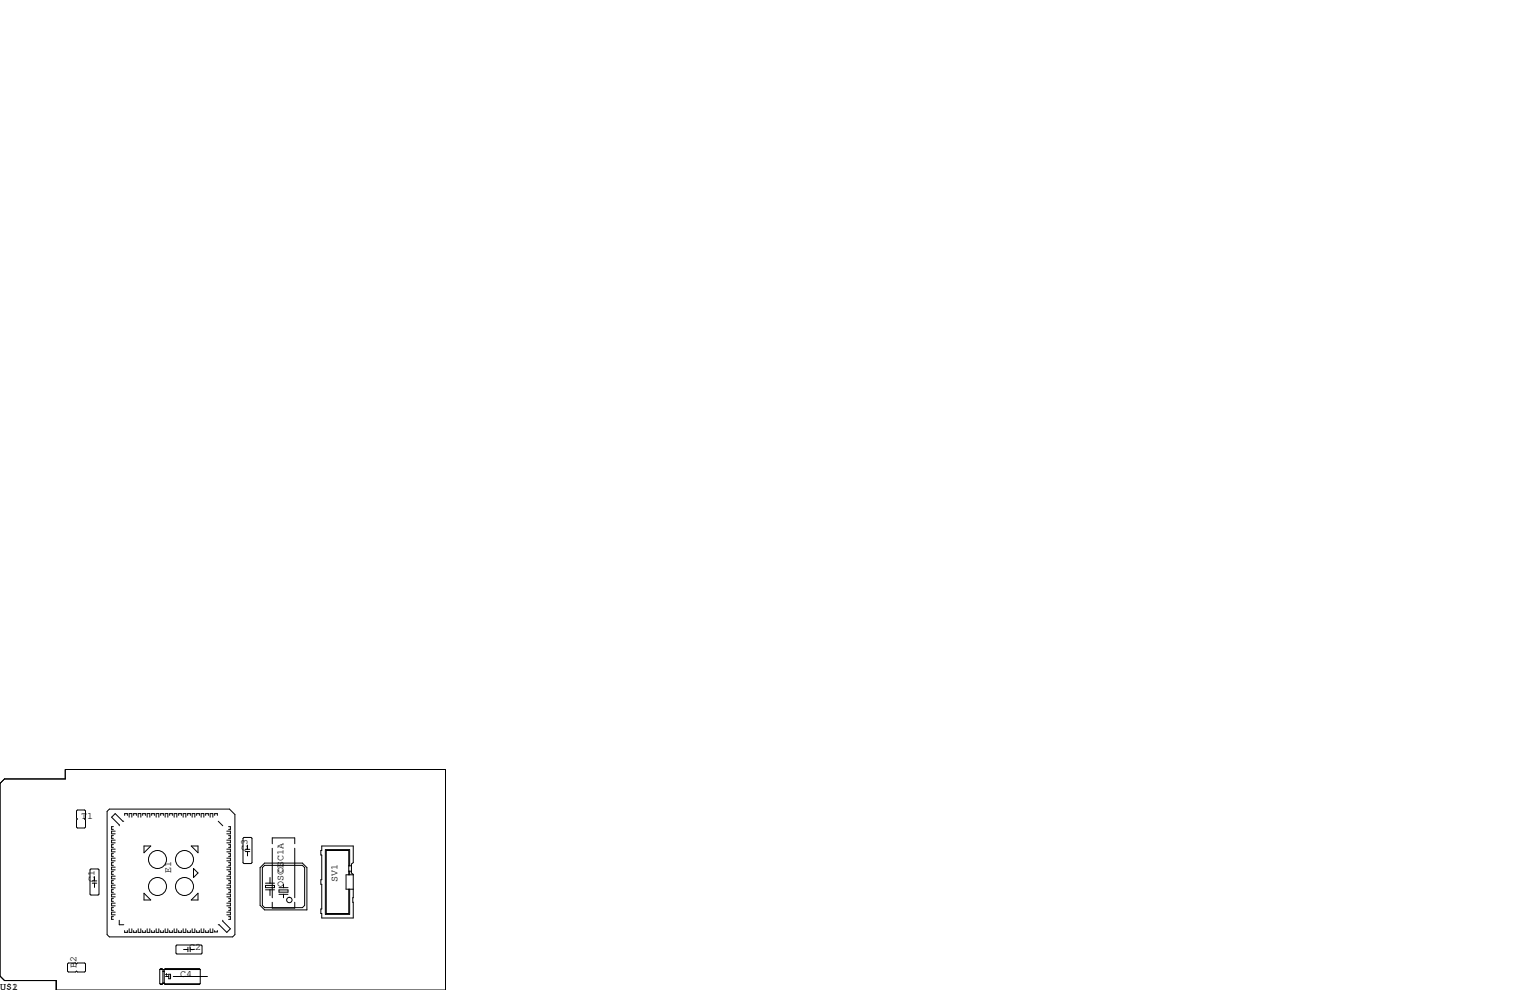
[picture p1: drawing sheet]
<svg xmlns="http://www.w3.org/2000/svg" width="432mm" height="279mm" viewBox="0 0 432 279" stroke-linecap="round" stroke-linejoin="round" font-family="sans-serif">
<defs><g id="words">
<g font-size="2.8">
<text x="22.9" y="231.1">T1</text>
<text x="69.8" y="240" transform="rotate(-90 69.8 240)">C3</text>
<text x="26.7" y="248.9" transform="rotate(-90 26.7 248.9)">C1</text>
<text x="48.3" y="246.4" transform="rotate(-90 48.3 246.4)">E1</text>
<text x="80" y="250.2" transform="rotate(-90 80 250.2)">OSC1</text>
<text x="80" y="246.4" transform="rotate(-90 80 246.4)">OSC1A</text>
<text x="95.2" y="248.9" transform="rotate(-90 95.2 248.9)">SV1</text>
<text x="53.3" y="268">C2</text>
<text x="21.6" y="273" transform="rotate(-90 21.6 273)">B2</text>
<text x="50.8" y="275.6">C4</text>
<text x="0" y="279.4">U$1</text>
<text x="3.4" y="279.4">2</text>
</g>
</g></defs>
<g fill="none" stroke="#000" stroke-width=".28">
<path d="M0 221.1l1.3-1.3h17.1v-2.6h107.3v62.2h-109.8v-2.7h-14.6l-1.3-1.2zM21.8 228.6h2.1l.2 .3v2l-.2 .2 .2 .3v2l-.2 .3h-2.1l-.2-.3v-2l.2-.3-.2-.2v-2zM30.2 229l.7-.7h33.9l1.5 1.6v33.9l-.6 .6h-34.8l-.7-.6zM32 233.3h-.5v.8h.5M32 235.8h-.5v.8h.5M32 238.4h-.5v.7h.5M32.5 234.6h-1v.7h1M32.5 237.1h-1v.8h1M32.5 239.6h-1v.8h1M34.9 231.8h-.2l-2.2-2.2-1 1 2.2 2.2v.2M35.2 230.1v-.5h.7v.5M36.4 230.6v-1h.8v1"/>
<path d="M37.7 230.1v-.5h.8v.5M39 230.6v-1h.8v1M40.3 230.1v-.5h.7v.5M40.6 238.8h1.9l-1.9 1.9zM41.5 230.6v-1h.8v1M42.8 230.1v-.5h.8v.5M44.1 230.6v-1h.7v1M45.3 230.1v-.5h.8v.5M46.6 230.6v-1h.8v1M47.9 230.1v-.5h.7v.5M49.1 230.6v-1h.8v1M50.4 230.1v-.5h.8v.5"/>
<path d="M51.7 230.6v-1h.8v1M53 230.1v-.5h.7v.5M54 238.8h1.9v1.9zM54.2 230.6v-1h.8v1M55.5 230.1v-.5h.8v.5M56.8 230.6v-1h.7v1M58 230.1v-.5h.8v.5M59.3 230.6v-1h.8v1M60.6 230.1v-.5h.7v.5M61.6 231.8l1.3 1.2M64 234.6h1v.7h-1M64 237.1h1v.8h-1"/>
<path d="M64 239.6h1v.8h-1M64.5 233.3h.5v.8h-.5M64.5 235.8h.5v.8h-.5M64.5 238.4h.5v.7h-.5M68.8 236.3h2.1l.2 .3v6.9l-.2 .2h-2.1l-.2-.2v-6.9zM69.2 239.7h1.3M69.9 238.5v1.2M76.8 238.1v-1.6h6.4v1.6M76.8 239.4v14M83.2 239.4v14M90.8 238.8h8.9v4.7l-.5 .3v2.6l.5 .4v12.3h-8.9v-1.3h-.2v-1.3h.2v-6.9h-.2v-1.3h.2v-7h-.2v-1.3h.2zM25.7 245.2h2l.2 .3v6.8l-.2 .3h-2l-.3-.3v-6.8z"/>
<path d="M26 249.3h1.3M26 248.6h1.3M26.7 247.4v1.2M26.7 249.3v1.1M32 251.1h-.5v.7h.5M32 243.5h-.5v.7h.5M32 256.2h-.5v.7h.5M32 248.5h-.5v.8h.5M32 240.9h-.5v.8h.5M32 246h-.5v.8h.5M32 253.6h-.5v.8h.5M32 258.7h-.5v.8h.5"/>
<path d="M32.5 249.8h-1v.8h1M32.5 252.3h-1v.8h1M32.5 242.2h-1v.8h1M32.5 244.7h-1v.8h1M32.5 247.3h-1v.7h1M32.5 254.9h-1v.8h1M32.5 257.4h-1v.8h1M33.7 259.7v1.3h1.2M40.6 252.1l1.9 1.9h-1.9zM54.6 245.1l1.3 1.3-1.3 1.2zM55.9 252.1v1.9h-1.9zM62.9 259.7v.3l2.1 2.1-1 1-2.2-2.1h-.2"/>
<path d="M64 249.8h1v.8h-1M64 252.3h1v.8h-1M64 242.2h1v.8h-1M64 244.7h1v.8h-1M64 247.3h1v.7h-1M64 254.9h1v.8h-1M64 257.4h1v.8h-1M64.5 251.1h.5v.7h-.5M64.5 243.5h.5v.7h-.5M64.5 256.2h.5v.7h-.5M64.5 248.5h.5v.8h-.5M64.5 240.9h.5v.8h-.5"/>
<path d="M64.5 246h.5v.8h-.5M64.5 253.6h.5v.8h-.5M64.5 258.7h.5v.8h-.5M69.2 240.3h1.3M69.9 240.3v1.3M74 244.9l.7-.7h10.6l.7 .7v10.6l-.7 .7h-10.6l-.7-.7zM74.7 243.6h10.6l1.3 1.3v11.9h-11.9l-1.3-1.3v-10.6zM74.9 249.9h2.6v.6h-2.6zM74.9 249.3h2.6M74.9 251.1h2.6M76.2 247.6v1.7M76.2 251.1v1.6"/>
<path d="M76.8 254.6v1.7h6.4v-1.7M78.7 251.2h2.6v.6h-2.6zM78.7 250.5h2.6M78.7 252.4h2.6M80 249.6v.9M80 252.4v1M98.4 246.9v-6.9h-6.3v17.8h6.3v-6.8M98.4 245.9h.8M98.4 244.3h.8M98.7 244.3v-4.5h-6.9v18.3h6.9v-7.1M98.7 245.9v1M99.7 246.9h-2v4.1h2"/>
<path d="M19.3 271.8h2l.3 .2 .2-.2h2.1l.2 .2v2.1l-.2 .2h-2.1l-.2-.2-.3 .2h-2l-.2-.2v-2.1zM35.2 262.6v.5h.7v-.5M36.4 262.1v1h.8v-1M37.7 262.6v.5h.8v-.5M39 262.1v1h.8v-1M40.3 262.6v.5h.7v-.5M41.5 262.1v1h.8v-1M42.8 262.6v.5h.8v-.5M44.1 262.1v1h.7v-1M45.1 273.6v4l.2 .2M45.1 273.6l.2-.2h.4l.3 .2v4M45.1 273.6h11.4"/>
<path d="M45.2 277.7h.6M45.3 262.6v.5h.8v-.5M45.3 277.8h.1M45.3 273.5h.4M46 274.2h.4M46 277.6l-.7 .2M46 277.6h.4M46 277.4h.4M46 277.5h.4M46.1 273.7h.1M46.4 277.6l.2 .2M46.5 277.7h9.9"/>
<path d="M46.6 262.1v1h.8v-1M46.6 277.8h.1M46.6 273.5h9.7M46.7 275.6h.9M46.7 275h.5M47 274.8v.5M47.6 275h.5v1.2h-.5zM47.9 262.6v.5h.7v-.5M48.9 275.6h9.6M49.1 262.1v1h.8v-1M49.7 267l.2-.3h6.9l.2 .3v2l-.2 .2h-6.9l-.2-.2zM50.4 262.6v.5h.8v-.5"/>
<path d="M51.7 262.1v1h.8v-1M51.8 268h1.2M53 262.6v.5h.7v-.5M53 267.3v1.3M53.7 267.3v1.3M53.7 268h1.2M54.2 262.1v1h.8v-1M55.5 262.6v.5h.8v-.5M56.5 273.6l-.2-.2h-9.7l-.2 .2v4M56.5 273.6v4l-.2 .2h-9.7M56.8 262.1v1h.7v-1M58 262.6v.5h.8v-.5"/>
<path d="M59.3 262.1v1h.8v-1M60.6 262.6v.4h.7v-.4"/>
<circle cx="44.5" cy="250.2" r="2.54"/>
<circle cx="44.5" cy="242.6" r="2.54"/>
<circle cx="52.1" cy="250.2" r="2.54"/>
<circle cx="52.1" cy="242.6" r="2.54"/>
<circle cx="81.7" cy="254" r=".76"/>
</g>
<use href="#words"/>
</svg>
